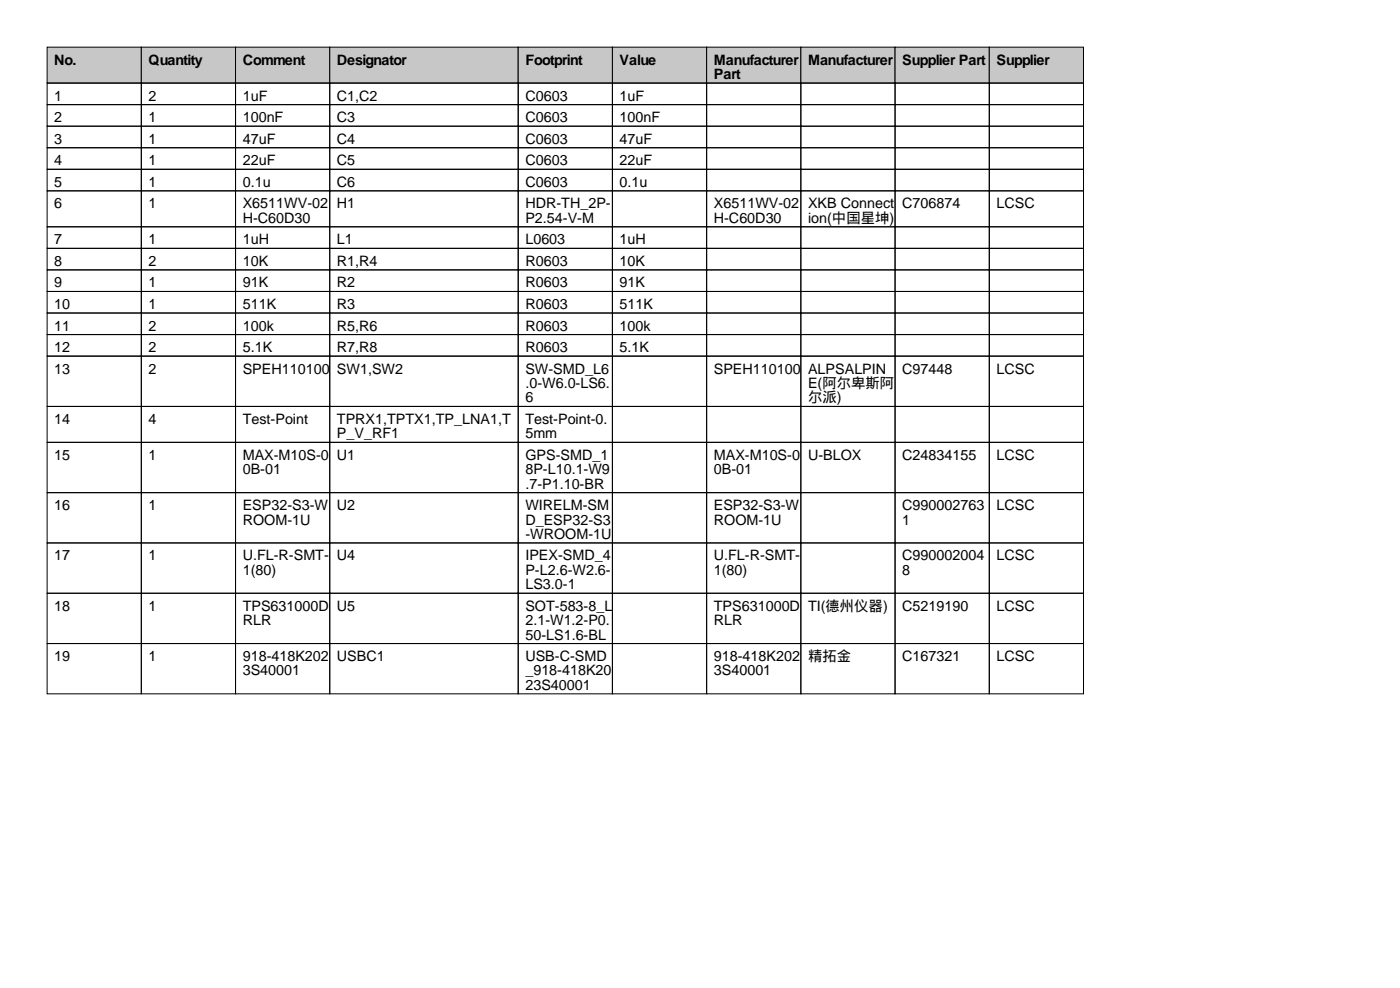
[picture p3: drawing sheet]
<svg xmlns="http://www.w3.org/2000/svg" width="297mm" height="210mm" viewBox="0 0 297 210" stroke-linecap="round" stroke-linejoin="round" font-family="sans-serif">
<defs><g id="words">
<g font-size="3">
<text x="11.5" y="13.7">No.</text>
<text x="31.5" y="13.7">Quantity</text>
<text x="51.5" y="13.7">Comment</text>
<text x="71.5" y="13.7">Designator</text>
<text x="111.5" y="13.7">Footprint</text>
<text x="131.5" y="13.7">Value</text>
<text x="151.5" y="13.7">Manufacturer</text>
<text x="151.5" y="16.8">Part</text>
<text x="171.5" y="13.7">Manufacturer</text>
<text x="191.5" y="13.7">Supplier Part</text>
<text x="211.5" y="13.7">Supplier</text>
<text x="11.5" y="21.3">1</text>
<text x="31.5" y="21.3">2</text>
<text x="51.5" y="21.3">1uF</text>
<text x="71.5" y="21.3">C1,C2</text>
<text x="111.5" y="21.3">C0603</text>
<text x="131.5" y="21.3">1uF</text>
<text x="11.5" y="25.9">2</text>
<text x="31.5" y="25.9">1</text>
<text x="51.5" y="25.9">100nF</text>
<text x="71.5" y="25.9">C3</text>
<text x="111.5" y="25.9">C0603</text>
<text x="131.5" y="25.9">100nF</text>
<text x="11.5" y="30.5">3</text>
<text x="11.5" y="35.1">4</text>
<text x="31.5" y="30.5">1</text>
<text x="31.5" y="35.1">1</text>
<text x="51.5" y="30.5">47uF</text>
<text x="51.5" y="35.1">22uF</text>
<text x="71.5" y="30.5">C4</text>
<text x="71.5" y="35.1">C5</text>
<text x="111.5" y="30.5">C0603</text>
<text x="111.5" y="35.1">C0603</text>
<text x="131.5" y="30.5">47uF</text>
<text x="131.5" y="35.1">22uF</text>
<text x="11.5" y="39.6">5</text>
<text x="31.5" y="39.6">1</text>
<text x="51.5" y="39.6">0.1u</text>
<text x="71.5" y="39.6">C6</text>
<text x="111.5" y="39.6">C0603</text>
<text x="131.5" y="39.6">0.1u</text>
<text x="11.5" y="44.2">6</text>
<text x="31.5" y="44.2">1</text>
<text x="51.5" y="44.2">X6511WV-02</text>
<text x="51.5" y="47.2">H-C60D30</text>
<text x="71.5" y="44.2">H1</text>
<text x="111.5" y="44.2">HDR-TH_2P-</text>
<text x="111.5" y="47.2">P2.54-V-M</text>
<text x="151.5" y="44.2">X6511WV-02</text>
<text x="151.5" y="47.2">H-C60D30</text>
<text x="171.5" y="44.2">XKB Connect</text>
<text x="171.5" y="47.2">ion(中国星坤)</text>
<text x="191.5" y="44.2">C706874</text>
<text x="211.5" y="44.2">LCSC</text>
<text x="11.5" y="51.8">7</text>
<text x="31.5" y="51.8">1</text>
<text x="51.5" y="51.8">1uH</text>
<text x="71.5" y="51.8">L1</text>
<text x="111.5" y="51.8">L0603</text>
<text x="131.5" y="51.8">1uH</text>
<text x="11.5" y="56.4">8</text>
<text x="31.5" y="56.4">2</text>
<text x="51.5" y="56.4">10K</text>
<text x="71.5" y="56.4">R1,R4</text>
<text x="111.5" y="56.4">R0603</text>
<text x="131.5" y="56.4">10K</text>
<text x="11.5" y="61">9</text>
<text x="11.5" y="65.5">10</text>
<text x="31.5" y="61">1</text>
<text x="31.5" y="65.5">1</text>
<text x="51.5" y="61">91K</text>
<text x="51.5" y="65.5">511K</text>
<text x="71.5" y="61">R2</text>
<text x="71.5" y="65.5">R3</text>
<text x="111.5" y="61">R0603</text>
<text x="111.5" y="65.5">R0603</text>
<text x="131.5" y="61">91K</text>
<text x="131.5" y="65.5">511K</text>
<text x="11.5" y="70.1">11</text>
<text x="31.5" y="70.1">2</text>
<text x="51.5" y="70.1">100k</text>
<text x="71.5" y="70.1">R5,R6</text>
<text x="111.5" y="70.1">R0603</text>
<text x="131.5" y="70.1">100k</text>
<text x="11.5" y="74.7">12</text>
<text x="31.5" y="74.7">2</text>
<text x="51.5" y="74.7">5.1K</text>
<text x="71.5" y="74.7">R7,R8</text>
<text x="111.5" y="74.7">R0603</text>
<text x="131.5" y="74.7">5.1K</text>
<text x="11.5" y="79.3">13</text>
<text x="31.5" y="79.3">2</text>
<text x="51.5" y="79.3">SPEH110100</text>
<text x="71.5" y="79.3">SW1,SW2</text>
<text x="111.5" y="79.3">SW-SMD_L6</text>
<text x="111.5" y="82.3">.0-W6.0-LS6.</text>
<text x="151.5" y="79.3">SPEH110100</text>
<text x="171.5" y="79.3">ALPSALPIN</text>
<text x="171.5" y="82.3">E(阿尔卑斯阿</text>
<text x="191.5" y="79.3">C97448</text>
<text x="211.5" y="79.3">LCSC</text>
<text x="11.5" y="89.9">14</text>
<text x="31.5" y="89.9">4</text>
<text x="51.5" y="89.9">Test-Point</text>
<text x="71.5" y="89.9">TPRX1,TPTX1,TP_LNA1,T</text>
<text x="111.5" y="85.3">6</text>
<text x="111.5" y="89.9">Test-Point-0.</text>
<text x="171.5" y="85.3">尔派)</text>
<text x="71.5" y="93">P_V_RF1</text>
<text x="111.5" y="93">5mm</text>
<text x="11.5" y="97.5">15</text>
<text x="31.5" y="97.5">1</text>
<text x="51.5" y="97.5">MAX-M10S-0</text>
<text x="51.5" y="100.6">0B-01</text>
<text x="71.5" y="97.5">U1</text>
<text x="111.5" y="97.5">GPS-SMD_1</text>
<text x="111.5" y="100.6">8P-L10.1-W9</text>
<text x="151.5" y="97.5">MAX-M10S-0</text>
<text x="151.5" y="100.6">0B-01</text>
<text x="171.5" y="97.5">U-BLOX</text>
<text x="191.5" y="97.5">C24834155</text>
<text x="211.5" y="97.5">LCSC</text>
<text x="111.5" y="103.6">.7-P1.10-BR</text>
<text x="11.5" y="108.2">16</text>
<text x="31.5" y="108.2">1</text>
<text x="51.5" y="108.2">ESP32-S3-W</text>
<text x="51.5" y="111.3">ROOM-1U</text>
<text x="71.5" y="108.2">U2</text>
<text x="111.5" y="108.2">WIRELM-SM</text>
<text x="111.5" y="111.3">D_ESP32-S3</text>
<text x="151.5" y="108.2">ESP32-S3-W</text>
<text x="151.5" y="111.3">ROOM-1U</text>
<text x="191.5" y="108.2">C990002763</text>
<text x="191.5" y="111.3">1</text>
<text x="211.5" y="108.2">LCSC</text>
<text x="11.5" y="118.9">17</text>
<text x="31.5" y="118.9">1</text>
<text x="51.5" y="118.9">U.FL-R-SMT-</text>
<text x="71.5" y="118.9">U4</text>
<text x="111.5" y="114.3">-WROOM-1U</text>
<text x="111.5" y="118.9">IPEX-SMD_4</text>
<text x="151.5" y="118.9">U.FL-R-SMT-</text>
<text x="191.5" y="118.9">C990002004</text>
<text x="211.5" y="118.9">LCSC</text>
<text x="51.5" y="121.9">1(80)</text>
<text x="111.5" y="121.9">P-L2.6-W2.6-</text>
<text x="111.5" y="125">LS3.0-1</text>
<text x="151.5" y="121.9">1(80)</text>
<text x="191.5" y="121.9">8</text>
<text x="11.5" y="129.5">18</text>
<text x="31.5" y="129.5">1</text>
<text x="51.5" y="129.5">TPS631000D</text>
<text x="71.5" y="129.5">U5</text>
<text x="111.5" y="129.5">SOT-583-8_L</text>
<text x="151.5" y="129.5">TPS631000D</text>
<text x="171.5" y="129.5">TI(德州仪器)</text>
<text x="191.5" y="129.5">C5219190</text>
<text x="211.5" y="129.5">LCSC</text>
<text x="51.5" y="132.6">RLR</text>
<text x="111.5" y="132.6">2.1-W1.2-P0.</text>
<text x="111.5" y="135.6">50-LS1.6-BL</text>
<text x="151.5" y="132.6">RLR</text>
<text x="11.5" y="140.2">19</text>
<text x="31.5" y="140.2">1</text>
<text x="51.5" y="140.2">918-418K202</text>
<text x="51.5" y="143.3">3S40001</text>
<text x="71.5" y="140.2">USBC1</text>
<text x="111.5" y="140.2">USB-C-SMD</text>
<text x="111.5" y="143.3">_918-418K20</text>
<text x="151.5" y="140.2">918-418K202</text>
<text x="151.5" y="143.3">3S40001</text>
<text x="171.5" y="140.2">精拓金</text>
<text x="191.5" y="140.2">C167321</text>
<text x="211.5" y="140.2">LCSC</text>
<text x="111.5" y="146.3">23S40001</text>
</g>
</g></defs>
<g fill="#c7c7c7" stroke="#000" stroke-width=".21">
<path d="M10 10h20v7.6h-20z"/>
<path d="M30 10h20v7.6h-20z"/>
<path d="M50 10h20v7.6h-20z"/>
<path d="M70 10h40v7.6h-40z"/>
<path d="M110 10h20v7.6h-20z"/>
<path d="M130 10h20v7.6h-20z"/>
<path d="M150 10h20v7.6h-20z"/>
<path d="M170 10h20v7.6h-20z"/>
<path d="M190 10h20v7.6h-20z"/>
<path d="M210 10h20v7.6h-20z"/>
</g>
<g fill="none" stroke="#000" stroke-width=".21">
<path d="M10 17.6h20v4.6h-20zM30 17.6h20v4.6h-20zM50 17.6h20v4.6h-20zM70 17.6h40v4.6h-40zM110 17.6h20v4.6h-20zM130 17.6h20v4.6h-20zM150 17.6h20v4.6h-20zM170 17.6h20v4.6h-20zM190 17.6h20v4.6h-20zM210 17.6h20v4.6h-20zM10 22.2h20v4.6h-20zM10 26.8h20v4.5h-20z"/>
<path d="M10 31.3h20v4.6h-20zM10 35.9h20v4.6h-20zM30 22.2h20v4.6h-20zM30 26.8h20v4.5h-20zM30 31.3h20v4.6h-20zM30 35.9h20v4.6h-20zM50 22.2h20v4.6h-20zM50 26.8h20v4.5h-20zM50 31.3h20v4.6h-20zM50 35.9h20v4.6h-20zM70 22.2h40v4.6h-40zM70 26.8h40v4.5h-40z"/>
<path d="M70 31.3h40v4.6h-40zM70 35.9h40v4.6h-40zM110 22.2h20v4.6h-20zM110 26.8h20v4.5h-20zM110 31.3h20v4.6h-20zM110 35.9h20v4.6h-20zM130 22.2h20v4.6h-20zM130 26.8h20v4.5h-20zM130 31.3h20v4.6h-20zM130 35.9h20v4.6h-20zM150 22.2h20v4.6h-20zM150 26.8h20v4.5h-20z"/>
<path d="M150 31.3h20v4.6h-20zM150 35.9h20v4.6h-20zM170 22.2h20v4.6h-20zM170 26.8h20v4.5h-20zM170 31.3h20v4.6h-20zM170 35.9h20v4.6h-20zM190 22.2h20v4.6h-20zM190 26.8h20v4.5h-20zM190 31.3h20v4.6h-20zM190 35.9h20v4.6h-20zM210 22.2h20v4.6h-20zM210 26.8h20v4.5h-20z"/>
<path d="M210 31.3h20v4.6h-20zM210 35.9h20v4.6h-20zM10 40.5h20v7.6h-20zM10 48.1h20v4.6h-20zM10 52.7h20v4.5h-20zM10 57.2h20v4.6h-20zM30 40.5h20v7.6h-20zM30 48.1h20v4.6h-20zM30 52.7h20v4.5h-20zM30 57.2h20v4.6h-20zM50 40.5h20v7.6h-20zM50 48.1h20v4.6h-20z"/>
<path d="M50 52.7h20v4.5h-20zM50 57.2h20v4.6h-20zM70 40.5h40v7.6h-40zM70 48.1h40v4.6h-40zM70 52.7h40v4.5h-40zM70 57.2h40v4.6h-40zM110 40.5h20v7.6h-20zM110 48.1h20v4.6h-20zM110 52.7h20v4.5h-20zM110 57.2h20v4.6h-20zM130 40.5h20v7.6h-20zM130 48.1h20v4.6h-20z"/>
<path d="M130 52.7h20v4.5h-20zM130 57.2h20v4.6h-20zM150 40.5h20v7.6h-20zM150 48.1h20v4.6h-20zM150 52.7h20v4.5h-20zM150 57.2h20v4.6h-20zM170 40.5h20v7.6h-20zM170 48.1h20v4.6h-20zM170 52.7h20v4.5h-20zM170 57.2h20v4.6h-20zM190 40.5h20v7.6h-20zM190 48.1h20v4.6h-20z"/>
<path d="M190 52.7h20v4.5h-20zM190 57.2h20v4.6h-20zM210 40.5h20v7.6h-20zM210 48.1h20v4.6h-20zM210 52.7h20v4.5h-20zM210 57.2h20v4.6h-20zM10 61.8h20v4.6h-20zM10 66.4h20v4.6h-20zM10 71h20v4.5h-20zM10 75.5h20v10.7h-20zM30 61.8h20v4.6h-20zM30 66.4h20v4.6h-20z"/>
<path d="M30 71h20v4.5h-20zM30 75.5h20v10.7h-20zM50 61.8h20v4.6h-20zM50 66.4h20v4.6h-20zM50 71h20v4.5h-20zM50 75.5h20v10.7h-20zM70 61.8h40v4.6h-40zM70 66.4h40v4.6h-40zM70 71h40v4.5h-40zM70 75.5h40v10.7h-40zM110 61.8h20v4.6h-20zM110 66.4h20v4.6h-20z"/>
<path d="M110 71h20v4.5h-20zM110 75.5h20v10.7h-20zM130 61.8h20v4.6h-20zM130 66.4h20v4.6h-20zM130 71h20v4.5h-20zM130 75.5h20v10.7h-20zM150 61.8h20v4.6h-20zM150 66.4h20v4.6h-20zM150 71h20v4.5h-20zM150 75.5h20v10.7h-20zM170 61.8h20v4.6h-20zM170 66.4h20v4.6h-20z"/>
<path d="M170 71h20v4.5h-20zM170 75.5h20v10.7h-20zM190 61.8h20v4.6h-20zM190 66.4h20v4.6h-20zM190 71h20v4.5h-20zM190 75.5h20v10.7h-20zM210 61.8h20v4.6h-20zM210 66.4h20v4.6h-20zM210 71h20v4.5h-20zM210 75.5h20v10.7h-20zM10 86.2h20v7.6h-20zM10 93.8h20v10.7h-20z"/>
<path d="M30 86.2h20v7.6h-20zM30 93.8h20v10.7h-20zM50 86.2h20v7.6h-20zM50 93.8h20v10.7h-20zM70 86.2h40v7.6h-40zM70 93.8h40v10.7h-40zM110 86.2h20v7.6h-20zM110 93.8h20v10.7h-20zM130 86.2h20v7.6h-20zM130 93.8h20v10.7h-20zM150 86.2h20v7.6h-20zM150 93.8h20v10.7h-20z"/>
<path d="M170 86.2h20v7.6h-20zM170 93.8h20v10.7h-20zM190 86.2h20v7.6h-20zM190 93.8h20v10.7h-20zM210 86.2h20v7.6h-20zM210 93.8h20v10.7h-20zM10 104.5h20v10.7h-20zM10 115.2h20v10.6h-20zM30 104.5h20v10.7h-20zM30 115.2h20v10.6h-20zM50 104.5h20v10.7h-20zM50 115.2h20v10.6h-20z"/>
<path d="M70 104.5h40v10.7h-40zM70 115.2h40v10.6h-40zM110 104.5h20v10.7h-20zM110 115.2h20v10.6h-20zM130 104.5h20v10.7h-20zM130 115.2h20v10.6h-20zM150 104.5h20v10.7h-20zM150 115.2h20v10.6h-20zM170 104.5h20v10.7h-20zM170 115.2h20v10.6h-20zM190 104.5h20v10.7h-20zM190 115.2h20v10.6h-20z"/>
<path d="M210 104.5h20v10.7h-20zM210 115.2h20v10.6h-20zM10 125.8h20v10.7h-20zM10 136.5h20v10.7h-20zM30 125.8h20v10.7h-20zM30 136.5h20v10.7h-20zM50 125.8h20v10.7h-20zM50 136.5h20v10.7h-20zM70 125.8h40v10.7h-40zM70 136.5h40v10.7h-40zM110 125.8h20v10.7h-20zM110 136.5h20v10.7h-20z"/>
<path d="M130 125.8h20v10.7h-20zM130 136.5h20v10.7h-20zM150 125.8h20v10.7h-20zM150 136.5h20v10.7h-20zM170 125.8h20v10.7h-20zM170 136.5h20v10.7h-20zM190 125.8h20v10.7h-20zM190 136.5h20v10.7h-20zM210 125.8h20v10.7h-20zM210 136.5h20v10.7h-20z"/>
</g>
<use href="#words"/>
</svg>
